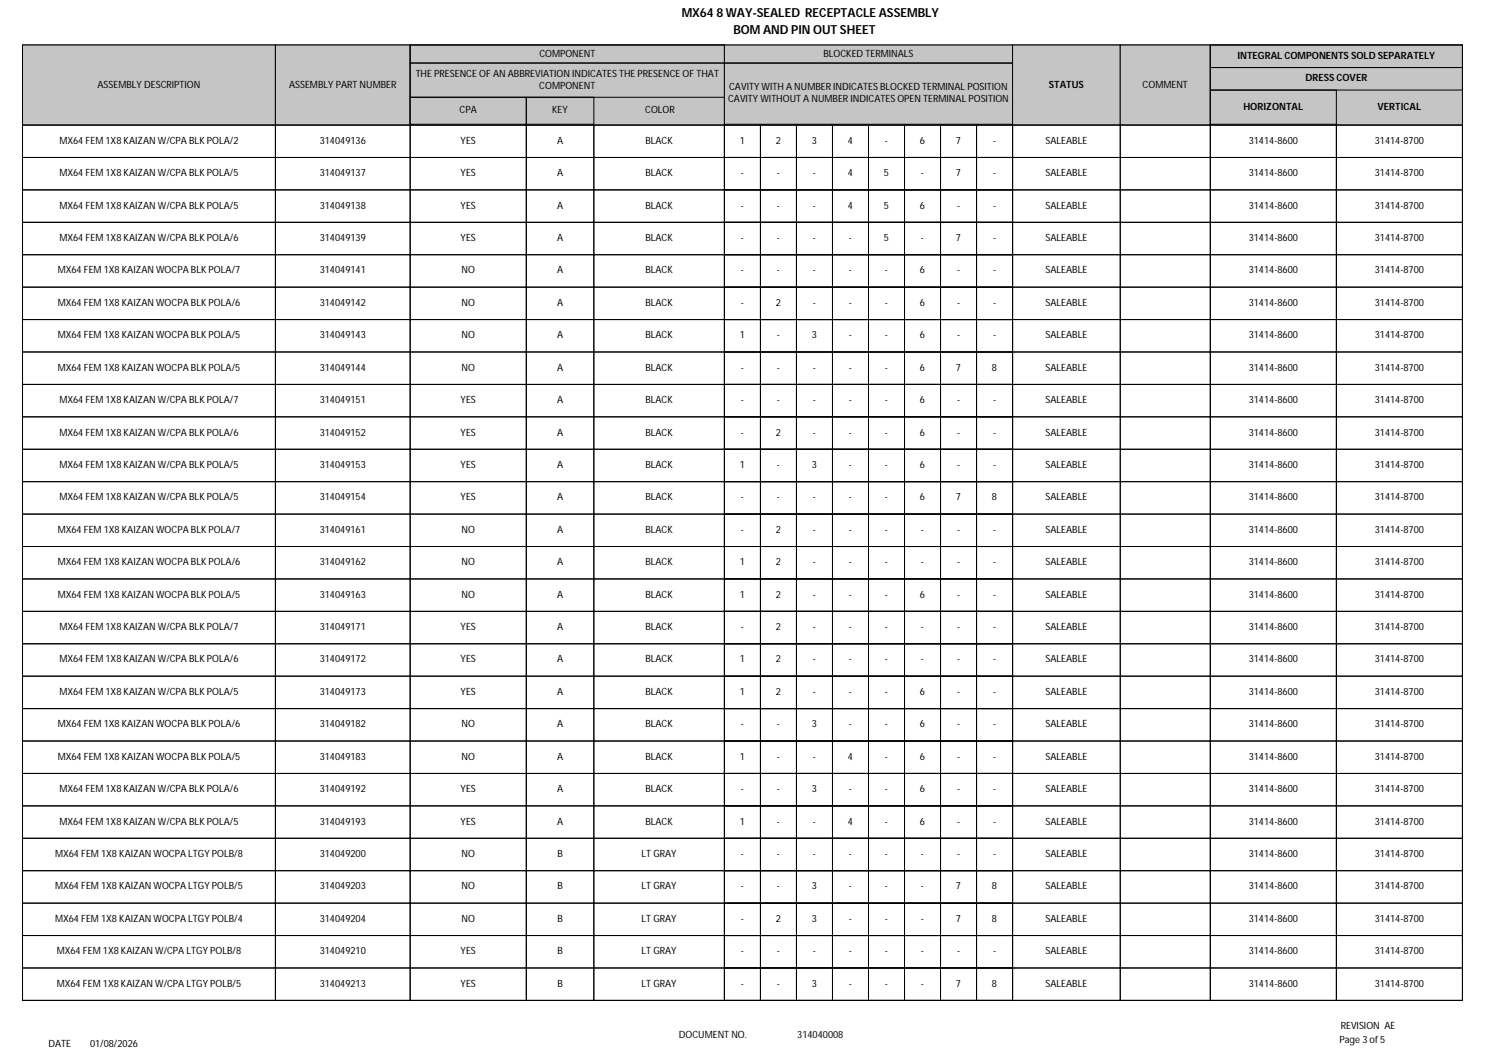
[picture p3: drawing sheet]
<svg xmlns="http://www.w3.org/2000/svg" width="420mm" height="297mm" viewBox="0 0 420 297" stroke-linecap="round" stroke-linejoin="round" font-family="sans-serif">
<defs><g id="words">
<g font-size="3.5">
<text x="192.3" y="4.7">MX64 8 WAY-SEALED RECEPTACLE ASSEMBLY</text>
<text x="206.9" y="9.5">BOM AND PIN OUT SHEET</text>
</g>
<g font-size="2.8">
<text x="152.1" y="15.9">COMPONENT</text>
<text x="232.3" y="16">BLOCKED TERMINALS</text>
<text x="349" y="16.6">INTEGRAL COMPONENTS SOLD SEPARATELY</text>
<text x="117.2" y="21.6">THE PRESENCE OF AN ABBREVIATION INDICATES THE PRESENCE OF THAT</text>
<text x="368.2" y="22.9">DRESS COVER</text>
<text x="27.5" y="24.7">ASSEMBLY DESCRIPTION</text>
<text x="81.5" y="24.7">ASSEMBLY PART NUMBER</text>
<text x="152.1" y="25">COMPONENT</text>
<text x="205.4" y="28.8">CAVITY WITHOUT A NUMBER INDICATES OPEN TERMINAL POSITION</text>
<text x="205.7" y="25.4">CAVITY WITH A NUMBER INDICATES BLOCKED TERMINAL POSITION</text>
<text x="295.8" y="24.7">STATUS</text>
<text x="322.3" y="24.7">COMMENT</text>
<text x="129.6" y="31.9">CPA</text>
<text x="155.8" y="31.9">KEY</text>
<text x="182" y="31.9">COLOR</text>
<text x="350.7" y="30.9">HORIZONTAL</text>
<text x="388.6" y="30.9">VERTICAL</text>
<text x="16.8" y="40.5">MX64 FEM 1X8 KAIZAN W/CPA BLK POLA/2</text>
<text x="90.2" y="40.5">314049136</text>
<text x="129.9" y="40.5">YES</text>
<text x="157.1" y="40.5">A</text>
<text x="182" y="40.5">BLACK</text>
<text x="208.7" y="40.5">1</text>
<text x="218.9" y="40.6">2</text>
<text x="229" y="40.6">3</text>
<text x="239.2" y="40.6">4</text>
<text x="249.6" y="40.6">-</text>
<text x="259.5" y="40.6">6</text>
<text x="269.7" y="40.6">7</text>
<text x="280.1" y="40.6">-</text>
<text x="294.9" y="40.5">SALEABLE</text>
<text x="352.2" y="40.5">31414-8600</text>
<text x="387.8" y="40.5">31414-8700</text>
<text x="16.8" y="49.7">MX64 FEM 1X8 KAIZAN W/CPA BLK POLA/5</text>
<text x="90.2" y="49.7">314049137</text>
<text x="129.9" y="49.7">YES</text>
<text x="157.1" y="49.7">A</text>
<text x="182" y="49.7">BLACK</text>
<text x="209" y="49.7">-</text>
<text x="219.1" y="49.7">-</text>
<text x="229.3" y="49.7">-</text>
<text x="239.2" y="49.7">4</text>
<text x="249.3" y="49.7">5</text>
<text x="259.8" y="49.7">-</text>
<text x="269.7" y="49.7">7</text>
<text x="280.1" y="49.7">-</text>
<text x="294.9" y="49.7">SALEABLE</text>
<text x="352.2" y="49.7">31414-8600</text>
<text x="387.8" y="49.7">31414-8700</text>
<text x="16.8" y="58.8">MX64 FEM 1X8 KAIZAN W/CPA BLK POLA/5</text>
<text x="90.2" y="58.8">314049138</text>
<text x="129.9" y="58.8">YES</text>
<text x="157.1" y="58.8">A</text>
<text x="182" y="58.8">BLACK</text>
<text x="209" y="58.8">-</text>
<text x="219.1" y="58.8">-</text>
<text x="229.3" y="58.8">-</text>
<text x="239.2" y="58.8">4</text>
<text x="249.3" y="58.8">5</text>
<text x="259.5" y="58.8">6</text>
<text x="269.9" y="58.8">-</text>
<text x="280.1" y="58.8">-</text>
<text x="294.9" y="58.8">SALEABLE</text>
<text x="352.2" y="58.8">31414-8600</text>
<text x="387.8" y="58.8">31414-8700</text>
<text x="16.8" y="68">MX64 FEM 1X8 KAIZAN W/CPA BLK POLA/6</text>
<text x="90.2" y="68">314049139</text>
<text x="129.9" y="68">YES</text>
<text x="157.1" y="68">A</text>
<text x="182" y="68">BLACK</text>
<text x="209" y="68">-</text>
<text x="219.1" y="68">-</text>
<text x="229.3" y="68">-</text>
<text x="239.5" y="68">-</text>
<text x="249.3" y="68">5</text>
<text x="259.8" y="68">-</text>
<text x="269.7" y="68">7</text>
<text x="280.1" y="68">-</text>
<text x="294.9" y="68">SALEABLE</text>
<text x="352.2" y="68">31414-8600</text>
<text x="387.8" y="68">31414-8700</text>
<text x="16.3" y="77.1">MX64 FEM 1X8 KAIZAN WOCPA BLK POLA/7</text>
<text x="90.2" y="77.1">314049141</text>
<text x="130.2" y="77.1">NO</text>
<text x="157.1" y="77.1">A</text>
<text x="182" y="77.1">BLACK</text>
<text x="209" y="77.1">-</text>
<text x="219.1" y="77.1">-</text>
<text x="229.3" y="77.1">-</text>
<text x="239.5" y="77.1">-</text>
<text x="249.6" y="77.1">-</text>
<text x="259.5" y="77.1">6</text>
<text x="269.9" y="77.1">-</text>
<text x="280.1" y="77.1">-</text>
<text x="294.9" y="77.1">SALEABLE</text>
<text x="352.2" y="77.1">31414-8600</text>
<text x="387.8" y="77.1">31414-8700</text>
<text x="16.3" y="86.3">MX64 FEM 1X8 KAIZAN WOCPA BLK POLA/6</text>
<text x="90.2" y="86.3">314049142</text>
<text x="130.2" y="86.3">NO</text>
<text x="157.1" y="86.3">A</text>
<text x="182" y="86.3">BLACK</text>
<text x="209" y="86.3">-</text>
<text x="218.9" y="86.3">2</text>
<text x="229.3" y="86.3">-</text>
<text x="239.5" y="86.3">-</text>
<text x="249.6" y="86.3">-</text>
<text x="259.5" y="86.3">6</text>
<text x="269.9" y="86.3">-</text>
<text x="280.1" y="86.3">-</text>
<text x="294.9" y="86.3">SALEABLE</text>
<text x="352.2" y="86.3">31414-8600</text>
<text x="387.8" y="86.3">31414-8700</text>
<text x="16.3" y="95.4">MX64 FEM 1X8 KAIZAN WOCPA BLK POLA/5</text>
<text x="90.2" y="95.4">314049143</text>
<text x="130.2" y="95.4">NO</text>
<text x="157.1" y="95.4">A</text>
<text x="182" y="95.4">BLACK</text>
<text x="208.7" y="95.4">1</text>
<text x="219.1" y="95.4">-</text>
<text x="229" y="95.4">3</text>
<text x="239.5" y="95.4">-</text>
<text x="249.6" y="95.4">-</text>
<text x="259.5" y="95.4">6</text>
<text x="269.9" y="95.4">-</text>
<text x="280.1" y="95.4">-</text>
<text x="294.9" y="95.4">SALEABLE</text>
<text x="352.2" y="95.4">31414-8600</text>
<text x="387.8" y="95.4">31414-8700</text>
<text x="16.3" y="104.6">MX64 FEM 1X8 KAIZAN WOCPA BLK POLA/5</text>
<text x="90.2" y="104.6">314049144</text>
<text x="130.2" y="104.6">NO</text>
<text x="157.1" y="104.6">A</text>
<text x="182" y="104.6">BLACK</text>
<text x="209" y="104.6">-</text>
<text x="219.1" y="104.6">-</text>
<text x="229.3" y="104.6">-</text>
<text x="239.5" y="104.6">-</text>
<text x="249.6" y="104.6">-</text>
<text x="259.5" y="104.6">6</text>
<text x="269.7" y="104.6">7</text>
<text x="279.8" y="104.6">8</text>
<text x="294.9" y="104.6">SALEABLE</text>
<text x="352.2" y="104.6">31414-8600</text>
<text x="387.8" y="104.6">31414-8700</text>
<text x="16.8" y="113.7">MX64 FEM 1X8 KAIZAN W/CPA BLK POLA/7</text>
<text x="90.2" y="113.7">314049151</text>
<text x="129.9" y="113.7">YES</text>
<text x="157.1" y="113.7">A</text>
<text x="182" y="113.7">BLACK</text>
<text x="209" y="113.7">-</text>
<text x="219.1" y="113.7">-</text>
<text x="229.3" y="113.7">-</text>
<text x="239.5" y="113.7">-</text>
<text x="249.6" y="113.7">-</text>
<text x="259.5" y="113.7">6</text>
<text x="269.9" y="113.7">-</text>
<text x="280.1" y="113.7">-</text>
<text x="294.9" y="113.7">SALEABLE</text>
<text x="352.2" y="113.7">31414-8600</text>
<text x="387.8" y="113.7">31414-8700</text>
<text x="16.8" y="122.8">MX64 FEM 1X8 KAIZAN W/CPA BLK POLA/6</text>
<text x="90.2" y="122.8">314049152</text>
<text x="129.9" y="122.8">YES</text>
<text x="157.1" y="122.8">A</text>
<text x="182" y="122.8">BLACK</text>
<text x="209" y="122.8">-</text>
<text x="218.9" y="122.8">2</text>
<text x="229.3" y="122.8">-</text>
<text x="239.5" y="122.8">-</text>
<text x="249.6" y="122.8">-</text>
<text x="259.5" y="122.8">6</text>
<text x="269.9" y="122.8">-</text>
<text x="280.1" y="122.8">-</text>
<text x="294.9" y="122.8">SALEABLE</text>
<text x="352.2" y="122.8">31414-8600</text>
<text x="387.8" y="122.8">31414-8700</text>
<text x="16.8" y="132">MX64 FEM 1X8 KAIZAN W/CPA BLK POLA/5</text>
<text x="90.2" y="132">314049153</text>
<text x="129.9" y="132">YES</text>
<text x="157.1" y="132">A</text>
<text x="182" y="132">BLACK</text>
<text x="208.7" y="132">1</text>
<text x="219.1" y="132">-</text>
<text x="229" y="132">3</text>
<text x="239.5" y="132">-</text>
<text x="249.6" y="132">-</text>
<text x="259.5" y="132">6</text>
<text x="269.9" y="132">-</text>
<text x="280.1" y="132">-</text>
<text x="294.9" y="132">SALEABLE</text>
<text x="352.2" y="132">31414-8600</text>
<text x="387.8" y="132">31414-8700</text>
<text x="16.8" y="141.1">MX64 FEM 1X8 KAIZAN W/CPA BLK POLA/5</text>
<text x="90.2" y="141.1">314049154</text>
<text x="129.9" y="141.1">YES</text>
<text x="157.1" y="141.1">A</text>
<text x="182" y="141.1">BLACK</text>
<text x="209" y="141.1">-</text>
<text x="219.1" y="141.1">-</text>
<text x="229.3" y="141.1">-</text>
<text x="239.5" y="141.1">-</text>
<text x="249.6" y="141.1">-</text>
<text x="259.5" y="141.1">6</text>
<text x="269.7" y="141.1">7</text>
<text x="279.8" y="141.1">8</text>
<text x="294.9" y="141.1">SALEABLE</text>
<text x="352.2" y="141.1">31414-8600</text>
<text x="387.8" y="141.1">31414-8700</text>
<text x="16.3" y="150.3">MX64 FEM 1X8 KAIZAN WOCPA BLK POLA/7</text>
<text x="90.2" y="150.3">314049161</text>
<text x="130.2" y="150.3">NO</text>
<text x="157.1" y="150.3">A</text>
<text x="182" y="150.3">BLACK</text>
<text x="209" y="150.3">-</text>
<text x="218.9" y="150.3">2</text>
<text x="229.3" y="150.3">-</text>
<text x="239.5" y="150.3">-</text>
<text x="249.6" y="150.3">-</text>
<text x="259.8" y="150.3">-</text>
<text x="269.9" y="150.3">-</text>
<text x="280.1" y="150.3">-</text>
<text x="294.9" y="150.3">SALEABLE</text>
<text x="352.2" y="150.3">31414-8600</text>
<text x="387.8" y="150.3">31414-8700</text>
<text x="16.3" y="159.4">MX64 FEM 1X8 KAIZAN WOCPA BLK POLA/6</text>
<text x="90.2" y="159.4">314049162</text>
<text x="130.2" y="159.4">NO</text>
<text x="157.1" y="159.4">A</text>
<text x="182" y="159.4">BLACK</text>
<text x="208.7" y="159.4">1</text>
<text x="218.9" y="159.4">2</text>
<text x="229.3" y="159.4">-</text>
<text x="239.5" y="159.4">-</text>
<text x="249.6" y="159.4">-</text>
<text x="259.8" y="159.4">-</text>
<text x="269.9" y="159.4">-</text>
<text x="280.1" y="159.4">-</text>
<text x="294.9" y="159.4">SALEABLE</text>
<text x="352.2" y="159.4">31414-8600</text>
<text x="387.8" y="159.4">31414-8700</text>
<text x="16.3" y="168.6">MX64 FEM 1X8 KAIZAN WOCPA BLK POLA/5</text>
<text x="90.2" y="168.6">314049163</text>
<text x="130.2" y="168.6">NO</text>
<text x="157.1" y="168.6">A</text>
<text x="182" y="168.6">BLACK</text>
<text x="208.7" y="168.6">1</text>
<text x="218.9" y="168.6">2</text>
<text x="229.3" y="168.6">-</text>
<text x="239.5" y="168.6">-</text>
<text x="249.6" y="168.6">-</text>
<text x="259.5" y="168.6">6</text>
<text x="269.9" y="168.6">-</text>
<text x="280.1" y="168.6">-</text>
<text x="294.9" y="168.6">SALEABLE</text>
<text x="352.2" y="168.6">31414-8600</text>
<text x="387.8" y="168.6">31414-8700</text>
<text x="16.8" y="177.7">MX64 FEM 1X8 KAIZAN W/CPA BLK POLA/7</text>
<text x="90.2" y="177.7">314049171</text>
<text x="129.9" y="177.7">YES</text>
<text x="157.1" y="177.7">A</text>
<text x="182" y="177.7">BLACK</text>
<text x="209" y="177.7">-</text>
<text x="218.9" y="177.7">2</text>
<text x="229.3" y="177.7">-</text>
<text x="239.5" y="177.7">-</text>
<text x="249.6" y="177.7">-</text>
<text x="259.8" y="177.7">-</text>
<text x="269.9" y="177.7">-</text>
<text x="280.1" y="177.7">-</text>
<text x="294.9" y="177.7">SALEABLE</text>
<text x="352.2" y="177.7">31414-8600</text>
<text x="387.8" y="177.7">31414-8700</text>
<text x="16.8" y="186.9">MX64 FEM 1X8 KAIZAN W/CPA BLK POLA/6</text>
<text x="90.2" y="186.9">314049172</text>
<text x="129.9" y="186.9">YES</text>
<text x="157.1" y="186.9">A</text>
<text x="182" y="186.9">BLACK</text>
<text x="208.7" y="186.9">1</text>
<text x="218.9" y="186.9">2</text>
<text x="229.3" y="186.9">-</text>
<text x="239.5" y="186.9">-</text>
<text x="249.6" y="186.9">-</text>
<text x="259.8" y="186.9">-</text>
<text x="269.9" y="186.9">-</text>
<text x="280.1" y="186.9">-</text>
<text x="294.9" y="186.9">SALEABLE</text>
<text x="352.2" y="186.9">31414-8600</text>
<text x="387.8" y="186.9">31414-8700</text>
<text x="16.8" y="196">MX64 FEM 1X8 KAIZAN W/CPA BLK POLA/5</text>
<text x="90.2" y="196">314049173</text>
<text x="129.9" y="196">YES</text>
<text x="157.1" y="196">A</text>
<text x="182" y="196">BLACK</text>
<text x="208.7" y="196">1</text>
<text x="218.9" y="196">2</text>
<text x="229.3" y="196">-</text>
<text x="239.5" y="196">-</text>
<text x="249.6" y="196">-</text>
<text x="259.5" y="196">6</text>
<text x="269.9" y="196">-</text>
<text x="280.1" y="196">-</text>
<text x="294.9" y="196">SALEABLE</text>
<text x="352.2" y="196">31414-8600</text>
<text x="387.8" y="196">31414-8700</text>
<text x="16.3" y="205.1">MX64 FEM 1X8 KAIZAN WOCPA BLK POLA/6</text>
<text x="90.2" y="205.1">314049182</text>
<text x="130.2" y="205.1">NO</text>
<text x="157.1" y="205.1">A</text>
<text x="182" y="205.1">BLACK</text>
<text x="209" y="205.1">-</text>
<text x="219.1" y="205.1">-</text>
<text x="229" y="205.1">3</text>
<text x="239.5" y="205.1">-</text>
<text x="249.6" y="205.1">-</text>
<text x="259.5" y="205.1">6</text>
<text x="269.9" y="205.1">-</text>
<text x="280.1" y="205.1">-</text>
<text x="294.9" y="205.1">SALEABLE</text>
<text x="352.2" y="205.1">31414-8600</text>
<text x="387.8" y="205.1">31414-8700</text>
<text x="16.3" y="214.3">MX64 FEM 1X8 KAIZAN WOCPA BLK POLA/5</text>
<text x="90.2" y="214.3">314049183</text>
<text x="130.2" y="214.3">NO</text>
<text x="157.1" y="214.3">A</text>
<text x="182" y="214.3">BLACK</text>
<text x="208.7" y="214.3">1</text>
<text x="219.1" y="214.3">-</text>
<text x="229.3" y="214.3">-</text>
<text x="239.2" y="214.3">4</text>
<text x="249.6" y="214.3">-</text>
<text x="259.5" y="214.3">6</text>
<text x="269.9" y="214.3">-</text>
<text x="280.1" y="214.3">-</text>
<text x="294.9" y="214.3">SALEABLE</text>
<text x="352.2" y="214.3">31414-8600</text>
<text x="387.8" y="214.3">31414-8700</text>
<text x="16.8" y="223.4">MX64 FEM 1X8 KAIZAN W/CPA BLK POLA/6</text>
<text x="90.2" y="223.4">314049192</text>
<text x="129.9" y="223.4">YES</text>
<text x="157.1" y="223.4">A</text>
<text x="182" y="223.4">BLACK</text>
<text x="209" y="223.4">-</text>
<text x="219.1" y="223.4">-</text>
<text x="229" y="223.4">3</text>
<text x="239.5" y="223.4">-</text>
<text x="249.6" y="223.4">-</text>
<text x="259.5" y="223.4">6</text>
<text x="269.9" y="223.4">-</text>
<text x="280.1" y="223.4">-</text>
<text x="294.9" y="223.4">SALEABLE</text>
<text x="352.2" y="223.4">31414-8600</text>
<text x="387.8" y="223.4">31414-8700</text>
<text x="16.8" y="232.6">MX64 FEM 1X8 KAIZAN W/CPA BLK POLA/5</text>
<text x="90.2" y="232.6">314049193</text>
<text x="129.9" y="232.6">YES</text>
<text x="157.1" y="232.6">A</text>
<text x="182" y="232.6">BLACK</text>
<text x="208.7" y="232.6">1</text>
<text x="219.1" y="232.6">-</text>
<text x="229.3" y="232.6">-</text>
<text x="239.2" y="232.6">4</text>
<text x="249.6" y="232.6">-</text>
<text x="259.5" y="232.6">6</text>
<text x="269.9" y="232.6">-</text>
<text x="280.1" y="232.6">-</text>
<text x="294.9" y="232.6">SALEABLE</text>
<text x="352.2" y="232.6">31414-8600</text>
<text x="387.8" y="232.6">31414-8700</text>
<text x="15.5" y="241.7">MX64 FEM 1X8 KAIZAN WOCPA LTGY POLB/8</text>
<text x="90.2" y="241.7">314049200</text>
<text x="130.2" y="241.7">NO</text>
<text x="157.2" y="241.7">B</text>
<text x="181" y="241.7">LT GRAY</text>
<text x="209" y="241.7">-</text>
<text x="219.1" y="241.7">-</text>
<text x="229.3" y="241.7">-</text>
<text x="239.5" y="241.7">-</text>
<text x="249.6" y="241.7">-</text>
<text x="259.8" y="241.7">-</text>
<text x="269.9" y="241.7">-</text>
<text x="280.1" y="241.7">-</text>
<text x="294.9" y="241.7">SALEABLE</text>
<text x="352.2" y="241.7">31414-8600</text>
<text x="387.8" y="241.7">31414-8700</text>
<text x="15.5" y="250.9">MX64 FEM 1X8 KAIZAN WOCPA LTGY POLB/5</text>
<text x="90.2" y="250.9">314049203</text>
<text x="130.2" y="250.9">NO</text>
<text x="157.2" y="250.9">B</text>
<text x="181" y="250.9">LT GRAY</text>
<text x="209" y="250.9">-</text>
<text x="219.1" y="250.9">-</text>
<text x="229" y="250.9">3</text>
<text x="239.5" y="250.9">-</text>
<text x="249.6" y="250.9">-</text>
<text x="259.8" y="250.9">-</text>
<text x="269.7" y="250.9">7</text>
<text x="279.8" y="250.9">8</text>
<text x="294.9" y="250.9">SALEABLE</text>
<text x="352.2" y="250.9">31414-8600</text>
<text x="387.8" y="250.9">31414-8700</text>
<text x="15.5" y="260">MX64 FEM 1X8 KAIZAN WOCPA LTGY POLB/4</text>
<text x="90.2" y="260">314049204</text>
<text x="130.2" y="260">NO</text>
<text x="157.2" y="260">B</text>
<text x="181" y="260">LT GRAY</text>
<text x="209" y="260">-</text>
<text x="218.9" y="260">2</text>
<text x="229" y="260">3</text>
<text x="239.5" y="260">-</text>
<text x="249.6" y="260">-</text>
<text x="259.8" y="260">-</text>
<text x="269.7" y="260">7</text>
<text x="279.8" y="260">8</text>
<text x="294.9" y="260">SALEABLE</text>
<text x="352.2" y="260">31414-8600</text>
<text x="387.8" y="260">31414-8700</text>
<text x="16" y="269.1">MX64 FEM 1X8 KAIZAN W/CPA LTGY POLB/8</text>
<text x="90.2" y="269.1">314049210</text>
<text x="129.9" y="269.1">YES</text>
<text x="157.2" y="269.1">B</text>
<text x="181" y="269.1">LT GRAY</text>
<text x="209" y="269.1">-</text>
<text x="219.1" y="269.2">-</text>
<text x="229.3" y="269.2">-</text>
<text x="239.5" y="269.2">-</text>
<text x="249.6" y="269.2">-</text>
<text x="259.8" y="269.2">-</text>
<text x="269.9" y="269.2">-</text>
<text x="280.1" y="269.2">-</text>
<text x="294.9" y="269.1">SALEABLE</text>
<text x="352.2" y="269.1">31414-8600</text>
<text x="387.8" y="269.1">31414-8700</text>
<text x="16" y="278.3">MX64 FEM 1X8 KAIZAN W/CPA LTGY POLB/5</text>
<text x="90.2" y="278.3">314049213</text>
<text x="129.9" y="278.3">YES</text>
<text x="157.2" y="278.3">B</text>
<text x="181" y="278.3">LT GRAY</text>
<text x="209" y="278.3">-</text>
<text x="219.1" y="278.3">-</text>
<text x="229" y="278.3">3</text>
<text x="239.5" y="278.3">-</text>
<text x="249.6" y="278.3">-</text>
<text x="259.8" y="278.3">-</text>
<text x="269.7" y="278.3">7</text>
<text x="279.8" y="278.3">8</text>
<text x="294.9" y="278.3">SALEABLE</text>
<text x="352.2" y="278.3">31414-8600</text>
<text x="387.8" y="278.3">31414-8700</text>
<text x="191.5" y="292.8">DOCUMENT NO.</text>
<text x="224.9" y="292.8">314040008</text>
<text x="378.2" y="290.3">REVISION AE</text>
<text x="13.7" y="295.3">DATE</text>
<text x="25.4" y="295.3">01/08/2026</text>
<text x="377.8" y="294.2">Page 3 of 5</text>
</g>
</g></defs>
<path d="M6.3 12.7h406.2v269.5h-406.2z" fill="none" stroke="#000" stroke-width=".28"/>
<path d="M6.3 12.7h71.4v22.6h-71.4z" fill="#c9c6b8"/>
<path d="M6.3 12.7h71.4v22.6h-71.4z" fill="none" stroke="#000" stroke-width=".28"/>
<path d="M77.7 12.7h38v22.6h-38z" fill="#c9c6b8"/>
<path d="M77.7 12.7h38v22.6h-38z" fill="none" stroke="#000" stroke-width=".28"/>
<path d="M115.7 12.7h88.6v22.6h-88.6z" fill="#c9c6b8"/>
<path d="M115.7 12.7h88.6v22.6h-88.6zM115.7 12.7h88.7v5.1h-88.7zM115.7 17.8h88.7v9.6h-88.7zM115.7 27.4h32.8v7.7h-32.8zM148.5 27.4h19v7.7h-19z" fill="none" stroke="#000" stroke-width=".28"/>
<path d="M204.3 12.7h81.3v22.6h-81.3z" fill="#c9c6b8"/>
<path d="M204.3 12.7h81.3v5.1h-81.3zM204.3 17.8h81.3v17.3h-81.3z" fill="none" stroke="#000" stroke-width=".28"/>
<path d="M285.6 12.7h30.4v22.6h-30.4z" fill="#c9c6b8"/>
<path d="M285.6 12.7h30.4v22.6h-30.4z" fill="none" stroke="#000" stroke-width=".28"/>
<path d="M316 12.7h25.4v22.6h-25.4z" fill="#c9c6b8"/>
<path d="M316 12.7h25.4v22.6h-25.4z" fill="none" stroke="#000" stroke-width=".28"/>
<path d="M341.4 12.7h71.1v22.6h-71.1z" fill="#c9c6b8"/>
<g fill="none" stroke="#000" stroke-width=".28">
<path d="M341.4 12.7h71.1v22.6h-71.1zM341.4 12.7h71.1v6.3h-71.1zM341.4 19h71.1v6.4h-71.1zM6.3 35.3h71.4v9.1h-71.4zM77.7 35.3h38v9.1h-38zM115.7 35.3h32.8v9.1h-32.8zM148.5 35.3h19v9.1h-19zM167.5 35.3h36.8v9.1h-36.8zM204.3 35.3h81.3v9.1h-81.3zM204.3 35.3h10.2v9.1h-10.2zM214.5 35.3h10.2v9.1h-10.2zM224.7 35.3h10.1v9.1h-10.1z"/>
<path d="M234.8 35.3h10.2v9.1h-10.2zM245 35.3h10.1v9.1h-10.1zM255.1 35.3h10.2v9.1h-10.2zM265.3 35.3h10.2v9.1h-10.2zM275.5 35.3h10.1v9.1h-10.1zM285.6 35.3h30.4v9.1h-30.4zM316 35.3h25.4v9.1h-25.4zM341.4 25.4h35.5v9.7h-35.5zM341.4 35.3h35.5v9.1h-35.5zM376.9 35.3h35.6v9.1h-35.6zM6.3 44.4h71.4v9.2h-71.4zM6.3 53.6h71.4v9.1h-71.4z"/>
<path d="M77.7 44.4h38v9.2h-38zM77.7 53.6h38v9.1h-38zM115.7 44.4h32.8v9.2h-32.8zM115.7 53.6h32.8v9.1h-32.8zM148.5 44.4h19v9.2h-19zM148.5 53.6h19v9.1h-19zM167.5 44.4h36.8v9.2h-36.8zM167.5 53.6h36.8v9.1h-36.8zM204.3 44.4h81.3v9.2h-81.3zM204.3 44.4h10.2v9.2h-10.2zM204.3 53.6h81.3v9.1h-81.3zM204.3 53.6h10.2v9.1h-10.2z"/>
<path d="M214.5 44.4h10.2v9.2h-10.2zM214.5 53.6h10.2v9.1h-10.2zM224.7 44.4h10.1v9.2h-10.1zM224.7 53.6h10.1v9.1h-10.1zM234.8 44.4h10.2v9.2h-10.2zM234.8 53.6h10.2v9.1h-10.2zM245 44.4h10.1v9.2h-10.1zM245 53.6h10.1v9.1h-10.1zM255.1 44.4h10.2v9.2h-10.2zM255.1 53.6h10.2v9.1h-10.2zM265.3 44.4h10.2v9.2h-10.2zM265.3 53.6h10.2v9.1h-10.2z"/>
<path d="M275.5 44.4h10.1v9.2h-10.1zM275.5 53.6h10.1v9.1h-10.1zM285.6 44.4h30.4v9.2h-30.4zM285.6 53.6h30.4v9.1h-30.4zM316 44.4h25.4v9.2h-25.4zM316 53.6h25.4v9.1h-25.4zM341.4 44.4h35.5v9.2h-35.5zM341.4 53.6h35.5v9.1h-35.5zM376.9 44.4h35.6v9.2h-35.6zM376.9 53.6h35.6v9.1h-35.6zM6.3 62.7h71.4v9.1h-71.4zM6.3 71.8h71.4v9.2h-71.4z"/>
<path d="M77.7 62.7h38v9.1h-38zM77.7 71.8h38v9.2h-38zM115.7 62.7h32.8v9.1h-32.8zM115.7 71.8h32.8v9.2h-32.8zM148.5 62.7h19v9.1h-19zM148.5 71.8h19v9.2h-19zM167.5 62.7h36.8v9.1h-36.8zM167.5 71.8h36.8v9.2h-36.8zM204.3 62.7h81.3v9.1h-81.3zM204.3 62.7h10.2v9.1h-10.2zM204.3 71.8h81.3v9.2h-81.3zM204.3 71.8h10.2v9.2h-10.2z"/>
<path d="M214.5 62.7h10.2v9.1h-10.2zM214.5 71.8h10.2v9.2h-10.2zM224.7 62.7h10.1v9.1h-10.1zM224.7 71.8h10.1v9.2h-10.1zM234.8 62.7h10.2v9.1h-10.2zM234.8 71.8h10.2v9.2h-10.2zM245 62.7h10.1v9.1h-10.1zM245 71.8h10.1v9.2h-10.1zM255.1 62.7h10.2v9.1h-10.2zM255.1 71.8h10.2v9.2h-10.2zM265.3 62.7h10.2v9.1h-10.2zM265.3 71.8h10.2v9.2h-10.2z"/>
<path d="M275.5 62.7h10.1v9.1h-10.1zM275.5 71.8h10.1v9.2h-10.1zM285.6 62.7h30.4v9.1h-30.4zM285.6 71.8h30.4v9.2h-30.4zM316 62.7h25.4v9.1h-25.4zM316 71.8h25.4v9.2h-25.4zM341.4 62.7h35.5v9.1h-35.5zM341.4 71.8h35.5v9.2h-35.5zM376.9 62.7h35.6v9.1h-35.6zM376.9 71.8h35.6v9.2h-35.6zM6.3 81h71.4v9.1h-71.4zM6.3 90.1h71.4v9.2h-71.4z"/>
<path d="M6.3 99.3h71.4v9.1h-71.4zM77.7 81h38v9.1h-38zM77.7 90.1h38v9.2h-38zM77.7 99.3h38v9.1h-38zM115.7 81h32.8v9.1h-32.8zM115.7 90.1h32.8v9.2h-32.8zM115.7 99.3h32.8v9.1h-32.8zM148.5 81h19v9.1h-19zM148.5 90.1h19v9.2h-19zM148.5 99.3h19v9.1h-19zM167.5 81h36.8v9.1h-36.8zM167.5 90.1h36.8v9.2h-36.8z"/>
<path d="M167.5 99.3h36.8v9.1h-36.8zM204.3 81h81.3v9.1h-81.3zM204.3 81h10.2v9.1h-10.2zM204.3 90.1h81.3v9.2h-81.3zM204.3 90.1h10.2v9.2h-10.2zM204.3 99.3h81.3v9.1h-81.3zM204.3 99.3h10.2v9.1h-10.2zM214.5 81h10.2v9.1h-10.2zM214.5 90.1h10.2v9.2h-10.2zM214.5 99.3h10.2v9.1h-10.2zM224.7 81h10.1v9.1h-10.1zM224.7 90.1h10.1v9.2h-10.1z"/>
<path d="M224.7 99.3h10.1v9.1h-10.1zM234.8 81h10.2v9.1h-10.2zM234.8 90.1h10.2v9.2h-10.2zM234.8 99.3h10.2v9.1h-10.2zM245 81h10.1v9.1h-10.1zM245 90.1h10.1v9.2h-10.1zM245 99.3h10.1v9.1h-10.1zM255.1 81h10.2v9.1h-10.2zM255.1 90.1h10.2v9.2h-10.2zM255.1 99.3h10.2v9.1h-10.2zM265.3 81h10.2v9.1h-10.2zM265.3 90.1h10.2v9.2h-10.2z"/>
<path d="M265.3 99.3h10.2v9.1h-10.2zM275.5 81h10.1v9.1h-10.1zM275.5 90.1h10.1v9.2h-10.1zM275.5 99.3h10.1v9.1h-10.1zM285.6 81h30.4v9.1h-30.4zM285.6 90.1h30.4v9.2h-30.4zM285.6 99.3h30.4v9.1h-30.4zM316 81h25.4v9.1h-25.4zM316 90.1h25.4v9.2h-25.4zM316 99.3h25.4v9.1h-25.4zM341.4 81h35.5v9.1h-35.5zM341.4 90.1h35.5v9.2h-35.5z"/>
<path d="M341.4 99.3h35.5v9.1h-35.5zM376.9 81h35.6v9.1h-35.6zM376.9 90.1h35.6v9.2h-35.6zM376.9 99.3h35.6v9.1h-35.6zM6.3 108.4h71.4v9.2h-71.4zM6.3 117.6h71.4v9.1h-71.4zM77.7 108.4h38v9.2h-38zM77.7 117.6h38v9.1h-38zM115.7 108.4h32.8v9.2h-32.8zM115.7 117.6h32.8v9.1h-32.8zM148.5 108.4h19v9.2h-19zM148.5 117.6h19v9.1h-19z"/>
<path d="M167.5 108.4h36.8v9.2h-36.8zM167.5 117.6h36.8v9.1h-36.8zM204.3 108.4h81.3v9.2h-81.3zM204.3 108.4h10.2v9.2h-10.2zM204.3 117.6h81.3v9.1h-81.3zM204.3 117.6h10.2v9.1h-10.2zM214.5 108.4h10.2v9.2h-10.2zM214.5 117.6h10.2v9.1h-10.2zM224.7 108.4h10.1v9.2h-10.1zM224.7 117.6h10.1v9.1h-10.1zM234.8 108.4h10.2v9.2h-10.2zM234.8 117.6h10.2v9.1h-10.2z"/>
<path d="M245 108.4h10.1v9.2h-10.1zM245 117.6h10.1v9.1h-10.1zM255.1 108.4h10.2v9.2h-10.2zM255.1 117.6h10.2v9.1h-10.2zM265.3 108.4h10.2v9.2h-10.2zM265.3 117.6h10.2v9.1h-10.2zM275.5 108.4h10.1v9.2h-10.1zM275.5 117.6h10.1v9.1h-10.1zM285.6 108.4h30.4v9.2h-30.4zM285.6 117.6h30.4v9.1h-30.4zM316 108.4h25.4v9.2h-25.4zM316 117.6h25.4v9.1h-25.4z"/>
<path d="M341.4 108.4h35.5v9.2h-35.5zM341.4 117.6h35.5v9.1h-35.5zM376.9 108.4h35.6v9.2h-35.6zM376.9 117.6h35.6v9.1h-35.6zM6.3 126.7h71.4v9.2h-71.4zM6.3 135.9h71.4v9.1h-71.4zM77.7 126.7h38v9.2h-38zM77.7 135.9h38v9.1h-38zM115.7 126.7h32.8v9.2h-32.8zM115.7 135.9h32.8v9.1h-32.8zM148.5 126.7h19v9.2h-19zM148.5 135.9h19v9.1h-19z"/>
<path d="M167.5 126.7h36.8v9.2h-36.8zM167.5 135.9h36.8v9.1h-36.8zM204.3 126.7h81.3v9.2h-81.3zM204.3 126.7h10.2v9.2h-10.2zM204.3 135.9h81.3v9.1h-81.3zM204.3 135.9h10.2v9.1h-10.2zM214.5 126.7h10.2v9.2h-10.2zM214.5 135.9h10.2v9.1h-10.2zM224.7 126.7h10.1v9.2h-10.1zM224.7 135.9h10.1v9.1h-10.1zM234.8 126.7h10.2v9.2h-10.2zM234.8 135.9h10.2v9.1h-10.2z"/>
<path d="M245 126.7h10.1v9.2h-10.1zM245 135.9h10.1v9.1h-10.1zM255.1 126.7h10.2v9.2h-10.2zM255.1 135.9h10.2v9.1h-10.2zM265.3 126.7h10.2v9.2h-10.2zM265.3 135.9h10.2v9.1h-10.2zM275.5 126.7h10.1v9.2h-10.1zM275.5 135.9h10.1v9.1h-10.1zM285.6 126.7h30.4v9.2h-30.4zM285.6 135.9h30.4v9.1h-30.4zM316 126.7h25.4v9.2h-25.4zM316 135.9h25.4v9.1h-25.4z"/>
<path d="M341.4 126.7h35.5v9.2h-35.5zM341.4 135.9h35.5v9.1h-35.5zM376.9 126.7h35.6v9.2h-35.6zM376.9 135.9h35.6v9.1h-35.6zM6.3 145h71.4v9.1h-71.4zM6.3 154.1h71.4v9.2h-71.4zM77.7 145h38v9.1h-38zM77.7 154.1h38v9.2h-38zM115.7 145h32.8v9.1h-32.8zM115.7 154.1h32.8v9.2h-32.8zM148.5 145h19v9.1h-19zM148.5 154.1h19v9.2h-19z"/>
<path d="M167.5 145h36.8v9.1h-36.8zM167.5 154.1h36.8v9.2h-36.8zM204.3 145h81.3v9.1h-81.3zM204.3 145h10.2v9.1h-10.2zM204.3 154.1h81.3v9.2h-81.3zM204.3 154.1h10.2v9.2h-10.2zM214.5 145h10.2v9.1h-10.2zM214.5 154.1h10.2v9.2h-10.2zM224.7 145h10.1v9.1h-10.1zM224.7 154.1h10.1v9.2h-10.1zM234.8 145h10.2v9.1h-10.2zM234.8 154.1h10.2v9.2h-10.2z"/>
<path d="M245 145h10.1v9.1h-10.1zM245 154.1h10.1v9.2h-10.1zM255.1 145h10.2v9.1h-10.2zM255.1 154.1h10.2v9.2h-10.2zM265.3 145h10.2v9.1h-10.2zM265.3 154.1h10.2v9.2h-10.2zM275.5 145h10.1v9.1h-10.1zM275.5 154.1h10.1v9.2h-10.1zM285.6 145h30.4v9.1h-30.4zM285.6 154.1h30.4v9.2h-30.4zM316 145h25.4v9.1h-25.4zM316 154.1h25.4v9.2h-25.4z"/>
<path d="M341.4 145h35.5v9.1h-35.5zM341.4 154.1h35.5v9.2h-35.5zM376.9 145h35.6v9.1h-35.6zM376.9 154.1h35.6v9.2h-35.6zM6.3 163.3h71.4v9.1h-71.4zM6.3 172.4h71.4v9.2h-71.4zM77.7 163.3h38v9.1h-38zM77.7 172.4h38v9.2h-38zM115.7 163.3h32.8v9.1h-32.8zM115.7 172.4h32.8v9.2h-32.8zM148.5 163.3h19v9.1h-19zM148.5 172.4h19v9.2h-19z"/>
<path d="M167.5 163.3h36.8v9.1h-36.8zM167.5 172.4h36.8v9.2h-36.8zM204.3 163.3h81.3v9.1h-81.3zM204.3 163.3h10.2v9.1h-10.2zM204.3 172.4h81.3v9.2h-81.3zM204.3 172.4h10.2v9.2h-10.2zM214.5 163.3h10.2v9.1h-10.2zM214.5 172.4h10.2v9.2h-10.2zM224.7 163.3h10.1v9.1h-10.1zM224.7 172.4h10.1v9.2h-10.1zM234.8 163.3h10.2v9.1h-10.2zM234.8 172.4h10.2v9.2h-10.2z"/>
<path d="M245 163.3h10.1v9.1h-10.1zM245 172.4h10.1v9.2h-10.1zM255.1 163.3h10.2v9.1h-10.2zM255.1 172.4h10.2v9.2h-10.2zM265.3 163.3h10.2v9.1h-10.2zM265.3 172.4h10.2v9.2h-10.2zM275.5 163.3h10.1v9.1h-10.1zM275.5 172.4h10.1v9.2h-10.1zM285.6 163.3h30.4v9.1h-30.4zM285.6 172.4h30.4v9.2h-30.4zM316 163.3h25.4v9.1h-25.4zM316 172.4h25.4v9.2h-25.4z"/>
<path d="M341.4 163.3h35.5v9.1h-35.5zM341.4 172.4h35.5v9.2h-35.5zM376.9 163.3h35.6v9.1h-35.6zM376.9 172.4h35.6v9.2h-35.6zM6.3 181.6h71.4v9.1h-71.4zM6.3 190.7h71.4v9.2h-71.4zM6.3 199.9h71.4v9.1h-71.4zM77.7 181.6h38v9.1h-38zM77.7 190.7h38v9.2h-38zM77.7 199.9h38v9.1h-38zM115.7 181.6h32.8v9.1h-32.8zM115.7 190.7h32.8v9.2h-32.8z"/>
<path d="M115.7 199.9h32.8v9.1h-32.8zM148.5 181.6h19v9.1h-19zM148.5 190.7h19v9.2h-19zM148.5 199.9h19v9.1h-19zM167.5 181.6h36.8v9.1h-36.8zM167.5 190.7h36.8v9.2h-36.8zM167.5 199.9h36.8v9.1h-36.8zM204.3 181.6h81.3v9.1h-81.3zM204.3 181.6h10.2v9.1h-10.2zM204.3 190.7h81.3v9.2h-81.3zM204.3 190.7h10.2v9.2h-10.2zM204.3 199.9h81.3v9.1h-81.3z"/>
<path d="M204.3 199.9h10.2v9.1h-10.2zM214.5 181.6h10.2v9.1h-10.2zM214.5 190.7h10.2v9.2h-10.2zM214.5 199.9h10.2v9.1h-10.2zM224.7 181.6h10.1v9.1h-10.1zM224.7 190.7h10.1v9.2h-10.1zM224.7 199.9h10.1v9.1h-10.1zM234.8 181.6h10.2v9.1h-10.2zM234.8 190.7h10.2v9.2h-10.2zM234.8 199.9h10.2v9.1h-10.2zM245 181.6h10.1v9.1h-10.1zM245 190.7h10.1v9.2h-10.1z"/>
<path d="M245 199.9h10.1v9.1h-10.1zM255.1 181.6h10.2v9.1h-10.2zM255.1 190.7h10.2v9.2h-10.2zM255.1 199.9h10.2v9.1h-10.2zM265.3 181.6h10.2v9.1h-10.2zM265.3 190.7h10.2v9.2h-10.2zM265.3 199.9h10.2v9.1h-10.2zM275.5 181.6h10.1v9.1h-10.1zM275.5 190.7h10.1v9.2h-10.1zM275.5 199.9h10.1v9.1h-10.1zM285.6 181.6h30.4v9.1h-30.4zM285.6 190.7h30.4v9.2h-30.4z"/>
<path d="M285.6 199.9h30.4v9.1h-30.4zM316 181.6h25.4v9.1h-25.4zM316 190.7h25.4v9.2h-25.4zM316 199.9h25.4v9.1h-25.4zM341.4 181.6h35.5v9.1h-35.5zM341.4 190.7h35.5v9.2h-35.5zM341.4 199.9h35.5v9.1h-35.5zM376.9 181.6h35.6v9.1h-35.6zM376.9 190.7h35.6v9.2h-35.6zM376.9 199.9h35.6v9.1h-35.6zM6.3 209h71.4v9.2h-71.4zM6.3 218.2h71.4v9.1h-71.4z"/>
<path d="M77.7 209h38v9.2h-38zM77.7 218.2h38v9.1h-38zM115.7 209h32.8v9.2h-32.8zM115.7 218.2h32.8v9.1h-32.8zM148.5 209h19v9.2h-19zM148.5 218.2h19v9.1h-19zM167.5 209h36.8v9.2h-36.8zM167.5 218.2h36.8v9.1h-36.8zM204.3 209h81.3v9.2h-81.3zM204.3 209h10.2v9.2h-10.2zM204.3 218.2h81.3v9.1h-81.3zM204.3 218.2h10.2v9.1h-10.2z"/>
<path d="M214.5 209h10.2v9.2h-10.2zM214.5 218.2h10.2v9.1h-10.2zM224.7 209h10.1v9.2h-10.1zM224.7 218.2h10.1v9.1h-10.1zM234.8 209h10.2v9.2h-10.2zM234.8 218.2h10.2v9.1h-10.2zM245 209h10.1v9.2h-10.1zM245 218.2h10.1v9.1h-10.1zM255.1 209h10.2v9.2h-10.2zM255.1 218.2h10.2v9.1h-10.2zM265.3 209h10.2v9.2h-10.2zM265.3 218.2h10.2v9.1h-10.2z"/>
<path d="M275.5 209h10.1v9.2h-10.1zM275.5 218.2h10.1v9.1h-10.1zM285.6 209h30.4v9.2h-30.4zM285.6 218.2h30.4v9.1h-30.4zM316 209h25.4v9.2h-25.4zM316 218.2h25.4v9.1h-25.4zM341.4 209h35.5v9.2h-35.5zM341.4 218.2h35.5v9.1h-35.5zM376.9 209h35.6v9.2h-35.6zM376.9 218.2h35.6v9.1h-35.6zM6.3 227.3h71.4v9.1h-71.4zM6.3 236.4h71.4v9.2h-71.4z"/>
<path d="M77.7 227.3h38v9.1h-38zM77.7 236.4h38v9.2h-38zM115.7 227.3h32.8v9.1h-32.8zM115.7 236.4h32.8v9.2h-32.8zM148.5 227.3h19v9.1h-19zM148.5 236.4h19v9.2h-19zM167.5 227.3h36.8v9.1h-36.8zM167.5 236.4h36.8v9.2h-36.8zM204.3 227.3h81.3v9.1h-81.3zM204.3 227.3h10.2v9.1h-10.2zM204.3 236.4h81.3v9.2h-81.3zM204.3 236.4h10.2v9.2h-10.2z"/>
<path d="M214.5 227.3h10.2v9.1h-10.2zM214.5 236.4h10.2v9.2h-10.2zM224.7 227.3h10.1v9.1h-10.1zM224.7 236.4h10.1v9.2h-10.1zM234.8 227.3h10.2v9.1h-10.2zM234.8 236.4h10.2v9.2h-10.2zM245 227.3h10.1v9.1h-10.1zM245 236.4h10.1v9.2h-10.1zM255.1 227.3h10.2v9.1h-10.2zM255.1 236.4h10.2v9.2h-10.2zM265.3 227.3h10.2v9.1h-10.2zM265.3 236.4h10.2v9.2h-10.2z"/>
<path d="M275.5 227.3h10.1v9.1h-10.1zM275.5 236.4h10.1v9.2h-10.1zM285.6 227.3h30.4v9.1h-30.4zM285.6 236.4h30.4v9.2h-30.4zM316 227.3h25.4v9.1h-25.4zM316 236.4h25.4v9.2h-25.4zM341.4 227.3h35.5v9.1h-35.5zM341.4 236.4h35.5v9.2h-35.5zM376.9 227.3h35.6v9.1h-35.6zM376.9 236.4h35.6v9.2h-35.6zM6.3 245.6h71.4v9.1h-71.4zM6.3 254.7h71.4v9.2h-71.4z"/>
<path d="M77.7 245.6h38v9.1h-38zM77.7 254.7h38v9.2h-38zM115.7 245.6h32.8v9.1h-32.8zM115.7 254.7h32.8v9.2h-32.8zM148.5 245.6h19v9.1h-19zM148.5 254.7h19v9.2h-19zM167.5 245.6h36.8v9.1h-36.8zM167.5 254.7h36.8v9.2h-36.8zM204.3 245.6h81.3v9.1h-81.3zM204.3 245.6h10.2v9.1h-10.2zM204.3 254.7h81.3v9.2h-81.3zM204.3 254.7h10.2v9.2h-10.2z"/>
<path d="M214.5 245.6h10.2v9.1h-10.2zM214.5 254.7h10.2v9.2h-10.2zM224.7 245.6h10.1v9.1h-10.1zM224.7 254.7h10.1v9.2h-10.1zM234.8 245.6h10.2v9.1h-10.2zM234.8 254.7h10.2v9.2h-10.2zM245 245.6h10.1v9.1h-10.1zM245 254.7h10.1v9.2h-10.1zM255.1 245.6h10.2v9.1h-10.2zM255.1 254.7h10.2v9.2h-10.2zM265.3 245.6h10.2v9.1h-10.2zM265.3 254.7h10.2v9.2h-10.2z"/>
<path d="M275.5 245.6h10.1v9.1h-10.1zM275.5 254.7h10.1v9.2h-10.1zM285.6 245.6h30.4v9.1h-30.4zM285.6 254.7h30.4v9.2h-30.4zM316 245.6h25.4v9.1h-25.4zM316 254.7h25.4v9.2h-25.4zM341.4 245.6h35.5v9.1h-35.5zM341.4 254.7h35.5v9.2h-35.5zM376.9 245.6h35.6v9.1h-35.6zM376.9 254.7h35.6v9.2h-35.6zM6.3 263.9h71.4v9.1h-71.4zM6.3 273h71.4v9.2h-71.4z"/>
<path d="M77.7 263.9h38v9.1h-38zM77.7 273h38v9.2h-38zM115.7 263.9h32.8v9.1h-32.8zM115.7 273h32.8v9.2h-32.8zM148.5 263.9h19v9.1h-19zM148.5 273h19v9.2h-19zM167.5 263.9h36.8v9.1h-36.8zM167.5 273h36.8v9.2h-36.8zM204.3 263.9h81.3v9.1h-81.3zM204.3 263.9h10.2v9.1h-10.2zM204.3 273h81.3v9.2h-81.3zM204.3 273h10.2v9.2h-10.2z"/>
<path d="M214.5 263.9h10.2v9.1h-10.2zM214.5 273h10.2v9.2h-10.2zM224.7 263.9h10.1v9.1h-10.1zM224.7 273h10.1v9.2h-10.1zM234.8 263.9h10.2v9.1h-10.2zM234.8 273h10.2v9.2h-10.2zM245 263.9h10.1v9.1h-10.1zM245 273h10.1v9.2h-10.1zM255.1 263.9h10.2v9.1h-10.2zM255.1 273h10.2v9.2h-10.2zM265.3 263.9h10.2v9.1h-10.2zM265.3 273h10.2v9.2h-10.2z"/>
<path d="M275.5 263.9h10.1v9.1h-10.1zM275.5 273h10.1v9.2h-10.1zM285.6 263.9h30.4v9.1h-30.4zM285.6 273h30.4v9.2h-30.4zM316 263.9h25.4v9.1h-25.4zM316 273h25.4v9.2h-25.4zM341.4 263.9h35.5v9.1h-35.5zM341.4 273h35.5v9.2h-35.5zM376.9 263.9h35.6v9.1h-35.6zM376.9 273h35.6v9.2h-35.6z"/>
</g>
<use href="#words"/>
</svg>
